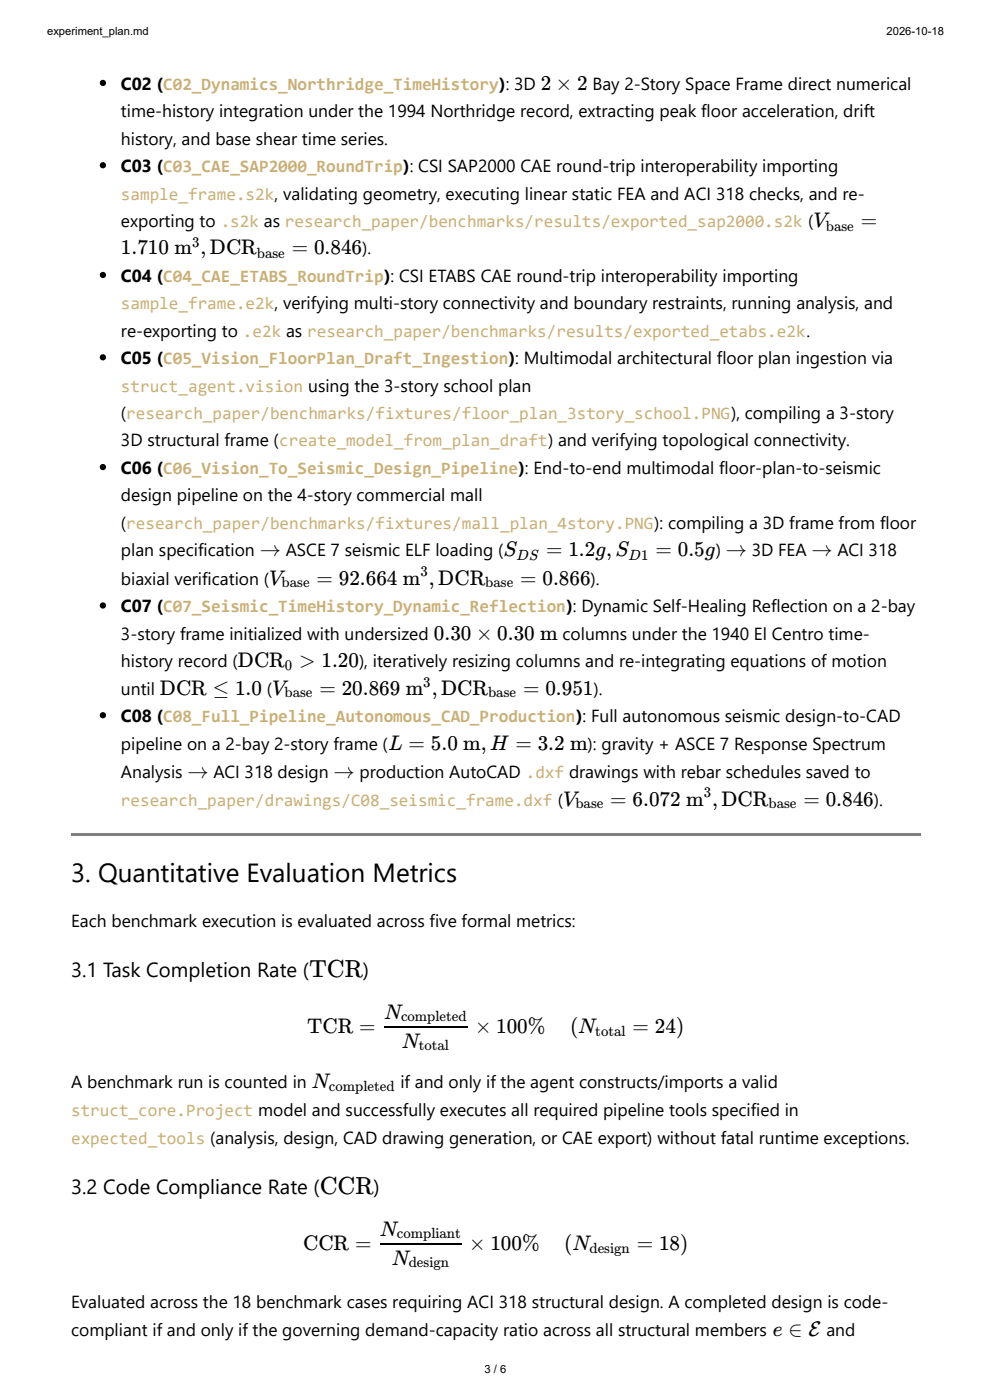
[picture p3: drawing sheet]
<svg xmlns="http://www.w3.org/2000/svg" width="210mm" height="297mm" viewBox="0 0 210 297" stroke-linecap="round" stroke-linejoin="round" font-family="sans-serif">
<defs><g id="words">
<text font-size="5.6" x="15.1" y="187.1">3. Quantitative Evaluation Metrics</text>
<g font-size="5.2">
<text x="65.6" y="207.2">TCR</text>
<text x="67.8" y="253.2">CCR</text>
</g>
<g font-size="4.5">
<text x="114.7" y="19.1">2 × 2</text>
<text x="25.7" y="54">1.710 m ,DCR</text>
<text x="61.9" y="54">= 0.846</text>
<text x="172.6" y="48.2">V</text>
<text x="182.6" y="48.2">=</text>
<text x="55.1" y="118">→</text>
<text x="106.8" y="118">S</text>
<text x="115.8" y="118">= 1.2g,S</text>
<text x="139.1" y="118">= 0.5g →</text>
<text x="172.2" y="118">→</text>
<text x="57.1" y="124.1">V</text>
<text x="67.1" y="124.1">= 92.664 m ,DCR</text>
<text x="110.3" y="124.1">= 0.866</text>
<text x="92.1" y="135.7">0.30 × 0.30 m</text>
<text x="50.5" y="141.6">DCR &gt; 1.20</text>
<text x="33.9" y="147.4">DCR ≤ 1.0 V</text>
<text x="67.8" y="147.4">= 20.869 m ,DCR</text>
<text x="111" y="147.4">= 0.951</text>
<text x="82.4" y="159">L = 5.0 m,H = 3.2 m</text>
<text x="39.8" y="165.1">→</text>
<text x="70.8" y="165.1">→</text>
<text x="119.4" y="170.9">V</text>
<text x="129.5" y="170.9">= 6.072 m ,DCR</text>
<text x="170.4" y="170.9">= 0.846</text>
<text x="65.2" y="219.1">TCR =</text>
<text x="81.5" y="216.2">N</text>
<text x="100.8" y="219.1">× 100%</text>
<text x="120.9" y="219.1">(N</text>
<text x="134.2" y="219.1">= 24)</text>
<text x="85.2" y="222.3">N</text>
<text x="66.2" y="230.7">N</text>
<text x="80.6" y="262.2">N</text>
<text x="64.3" y="265.1">CCR =</text>
<text x="83.1" y="268.3">N</text>
<text x="99.5" y="265.1">× 100%</text>
<text x="119.7" y="265.1">(N</text>
<text x="135.1" y="265.1">= 18)</text>
<text x="164" y="283.4">e ∈ E</text>
</g>
<g font-size="4.3">
<text x="15.1" y="207.2">3.1 Task Completion Rate (</text>
<text x="77" y="207.2">)</text>
<text x="15.1" y="253.2">3.2 Code Compliance Rate (</text>
<text x="79.2" y="253.2">)</text>
</g>
<g font-size="3.7">
<text x="25.7" y="19.1">C02 (C02_Dynamics_Northridge_TimeHistory): 3D</text>
<text x="125.7" y="19.1">Bay 2-Story Space Frame direct numerical</text>
<text x="25.7" y="24.9">time-history integration under the 1994 Northridge record, extracting peak floor acceleration, drift</text>
<text x="25.7" y="30.7">history, and base shear time series.</text>
<text x="25.7" y="36.5">C03 (C03_CAE_SAP2000_RoundTrip): CSI SAP2000 CAE round-trip interoperability importing</text>
<text x="25.7" y="48.2">exporting to .s2k as research_paper/benchmarks/results/exported_sap2000.s2k (</text>
<text x="76.8" y="54">).</text>
<text x="25.7" y="59.8">C04 (C04_CAE_ETABS_RoundTrip): CSI ETABS CAE round-trip interoperability importing</text>
<text x="25.7" y="71.4">re-exporting to .e2k as research_paper/benchmarks/results/exported_etabs.e2k.</text>
<text x="25.7" y="77.3">C05 (C05_Vision_FloorPlan_Draft_Ingestion): Multimodal architectural floor plan ingestion via</text>
<text x="25.7" y="88.9">(research_paper/benchmarks/fixtures/floor_plan_3story_school.PNG), compiling a 3-story</text>
<text x="25.7" y="94.7">3D structural frame (create_model_from_plan_draft) and verifying topological connectivity.</text>
<text x="25.7" y="100.5">C06 (C06_Vision_To_Seismic_Design_Pipeline): End-to-end multimodal floor-plan-to-seismic</text>
<text x="25.7" y="106.4">design pipeline on the 4-story commercial mall</text>
<text x="25.7" y="112.2">(research_paper/benchmarks/fixtures/mall_plan_4story.PNG): compiling a 3D frame from floor</text>
<text x="25.7" y="118">plan specification</text>
<text x="60.6" y="118">ASCE 7 seismic ELF loading (</text>
<text x="151.8" y="118">)</text>
<text x="159.5" y="118">3D FEA</text>
<text x="177.7" y="118">ACI 318</text>
<text x="25.7" y="124.1">biaxial verification (</text>
<text x="125.3" y="124.1">).</text>
<text x="25.7" y="129.9">C07 (C07_Seismic_TimeHistory_Dynamic_Reflection): Dynamic Self-Healing Reflection on a 2-bay</text>
<text x="25.7" y="135.7">3-story frame initialized with undersized</text>
<text x="119.3" y="135.7">columns under the 1940 El Centro time-</text>
<text x="25.7" y="141.6">history record (</text>
<text x="76.2" y="141.6">), iteratively resizing columns and re-integrating equations of motion</text>
<text x="25.7" y="147.4">until</text>
<text x="56.6" y="147.4">(</text>
<text x="125.9" y="147.4">).</text>
<text x="25.7" y="153.2">C08 (C08_Full_Pipeline_Autonomous_CAD_Production): Full autonomous seismic design-to-CAD</text>
<text x="25.7" y="159">pipeline on a 2-bay 2-story frame (</text>
<text x="124.7" y="159">): gravity + ASCE 7 Response Spectrum</text>
<text x="25.7" y="165.1">Analysis</text>
<text x="45.3" y="165.1">ACI 318 design</text>
<text x="76.3" y="165.1">production AutoCAD .dxf drawings with rebar schedules saved to</text>
<text x="185.4" y="170.9">).</text>
<text x="15.1" y="196.6">Each benchmark execution is evaluated across five formal metrics:</text>
<text x="15.1" y="230.7">A benchmark run is counted in</text>
<text x="84.9" y="230.7">if and only if the agent constructs/imports a valid</text>
<text x="15.1" y="277.5">Evaluated across the 18 benchmark cases requiring ACI 318 structural design. A completed design is code-</text>
<text x="15.1" y="283.4">compliant if and only if the governing demand-capacity ratio across all structural members</text>
<text x="175.3" y="283.4">and</text>
</g>
<g font-size="3.7" fill="#c9ae75">
<text x="25.7" y="42.3">sample_frame.s2k, validating geometry, executing linear static FEA and ACI 318 checks, and re-</text>
<text x="25.7" y="65.6">sample_frame.e2k, verifying multi-story connectivity and boundary restraints, running analysis, and</text>
<text x="25.7" y="83.1">struct_agent.vision using the 3-story school plan</text>
<text x="25.7" y="170.9">research_paper/drawings/C08_seismic_frame.dxf (</text>
<text x="15.1" y="236.8">struct_core.Project model and successfully executes all required pipeline tools specified in</text>
<text x="15.1" y="242.6">expected_tools (analysis, design, CAD drawing generation, or CAE export) without fatal runtime exceptions.</text>
</g>
<g font-size="3.1">
<text x="40.7" y="52.4">3</text>
<text x="175.2" y="48.9">base</text>
<text x="54.5" y="54.8">base</text>
<text x="109.6" y="118.8">DS</text>
<text x="133.3" y="118.8">D1</text>
<text x="59.7" y="124.6">base</text>
<text x="89.2" y="122.2">3</text>
<text x="102.9" y="124.6">base</text>
<text x="60.4" y="142.1">0</text>
<text x="60.3" y="147.9">base</text>
<text x="89.8" y="145.8">3</text>
<text x="103.5" y="147.9">base</text>
<text x="122.1" y="171.5">base</text>
<text x="149.3" y="169.1">3</text>
<text x="163" y="171.5">base</text>
<text x="85.1" y="216.7">completed</text>
<text x="126.3" y="219.9">total</text>
<text x="88.8" y="222.8">total</text>
<text x="69.8" y="231.5">completed</text>
<text x="84.2" y="262.7">compliant</text>
<text x="86.7" y="268.8">design</text>
<text x="125" y="265.9">design</text>
</g>
<g font-size="2.4">
<text x="10" y="7.4">experiment_plan.md</text>
<text x="188.1" y="7.4">2026-10-18</text>
<text x="102.8" y="291.3">3 / 6</text>
</g>
</g></defs>
<path d="M15.1 176.7h180.2v.6h-180.2z" fill="#808080"/>
<g fill="#000">
<circle cx="21.8" cy="17.6" r=".66"/>
<circle cx="21.8" cy="35.1" r=".66"/>
<circle cx="21.8" cy="58.3" r=".66"/>
<circle cx="21.8" cy="75.8" r=".66"/>
<circle cx="21.8" cy="99.1" r=".66"/>
<circle cx="21.8" cy="128.5" r=".66"/>
<circle cx="21.8" cy="151.7" r=".66"/>
</g>
<path d="M81.5 217.9h17.7M80.7 263.9h17.2" fill="none" stroke="#000" stroke-width=".26"/>
<use href="#words"/>
</svg>
